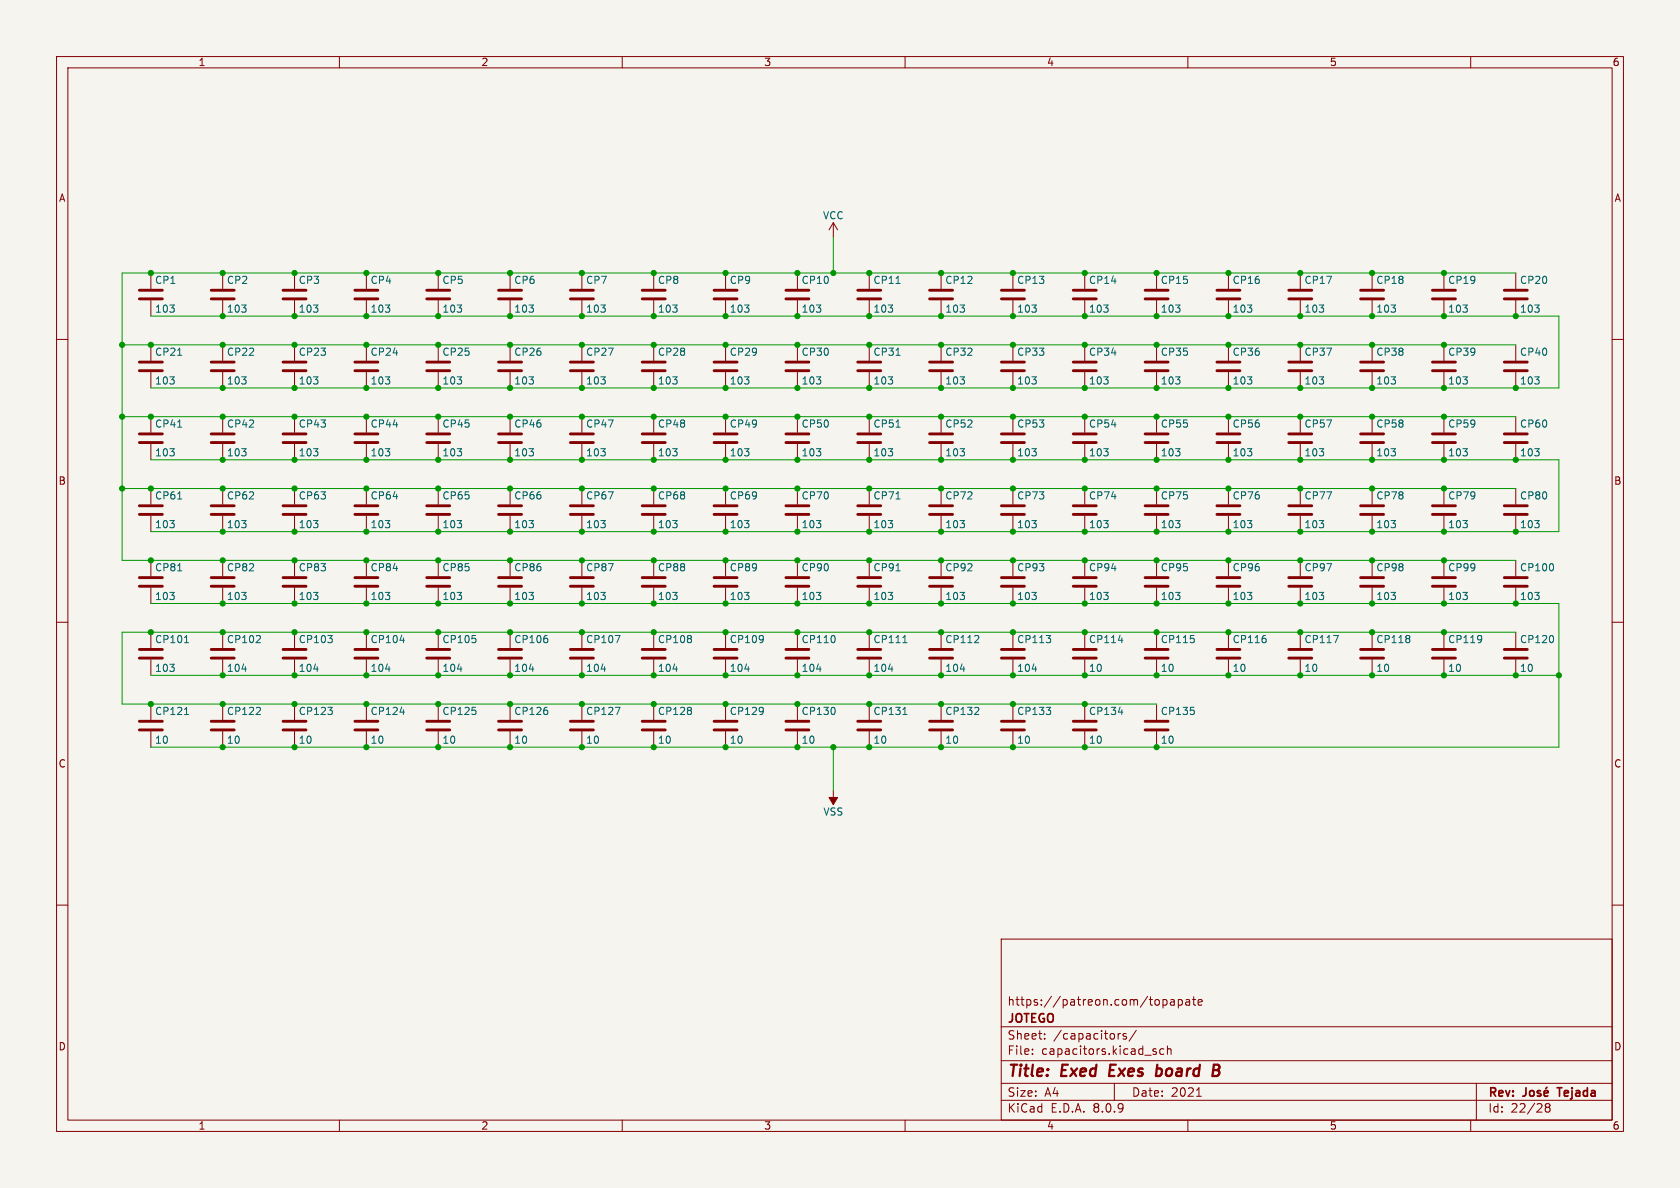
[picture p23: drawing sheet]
<svg xmlns="http://www.w3.org/2000/svg" width="297mm" height="210mm" viewBox="0 0 297 210" stroke-linecap="round" stroke-linejoin="round" font-family="sans-serif">
<defs><g id="words">
<g font-size="2.8" fill="#840000">
<text x="178" y="190.9">Title:</text>
<text x="187.7" y="190.9">Exed</text>
<text x="196.9" y="190.9">Exes</text>
<text x="206" y="190.9">board</text>
</g>
<g font-size="2.1" fill="#840000">
<text x="178" y="178">https://patreon.com/topapate</text>
<text x="178" y="184">Sheet:</text>
<text x="178" y="181.2">JOTEGO</text>
<text x="186.2" y="184">/capacitors/</text>
<text x="178" y="186.7">File:</text>
<text x="184.1" y="186.7">capacitors.kicad_sch</text>
<text x="178" y="196.9">KiCad</text>
<text x="178" y="194.1">Size:</text>
<text x="184.7" y="194.1">A4</text>
<text x="185.7" y="196.9">E.D.A.</text>
<text x="193.3" y="196.9">8.0.9</text>
<text x="200" y="194.1">Date:</text>
<text x="207" y="194.1">2021</text>
<text x="263" y="194.3">Rev:</text>
<text x="263" y="196.9">Id:</text>
<text x="267.1" y="196.9">22/28</text>
<text x="276.1" y="194.3">Tejada</text>
</g>
<g font-size="1.8" fill="#840000">
<text x="35" y="11.9">1</text>
<text x="85" y="11.9">2</text>
<text x="135" y="11.9">3</text>
<text x="185" y="11.9">4</text>
<text x="235" y="11.9">5</text>
<text x="285" y="11.9">6</text>
<text x="10.3" y="35.9">A</text>
<text x="285.3" y="35.9">A</text>
<text x="10.3" y="85.9">B</text>
<text x="285.3" y="85.9">B</text>
<text x="10.3" y="135.9">C</text>
<text x="285.3" y="135.9">C</text>
<text x="10.3" y="185.9">D</text>
<text x="285.3" y="185.9">D</text>
<text x="35" y="199.9">1</text>
<text x="85" y="199.9">2</text>
<text x="135" y="199.9">3</text>
<text x="185" y="199.9">4</text>
<text x="235" y="199.9">5</text>
<text x="285" y="199.9">6</text>
</g>
<g font-size="1.8" fill="#006464">
<text x="145.4" y="39">VCC</text>
<text x="27.3" y="50.4">CP1</text>
<text x="40" y="50.4">CP2</text>
<text x="52.7" y="50.4">CP3</text>
<text x="65.4" y="50.4">CP4</text>
<text x="78.1" y="50.4">CP5</text>
<text x="90.8" y="50.4">CP6</text>
<text x="103.5" y="50.4">CP7</text>
<text x="116.2" y="50.4">CP8</text>
<text x="128.9" y="50.4">CP9</text>
<text x="141.6" y="50.4">CP10</text>
<text x="154.3" y="50.4">CP11</text>
<text x="167" y="50.4">CP12</text>
<text x="179.7" y="50.4">CP13</text>
<text x="192.4" y="50.4">CP14</text>
<text x="205.1" y="50.4">CP15</text>
<text x="217.8" y="50.4">CP16</text>
<text x="230.5" y="50.4">CP17</text>
<text x="243.2" y="50.4">CP18</text>
<text x="255.9" y="50.4">CP19</text>
<text x="268.6" y="50.4">CP20</text>
<text x="27.3" y="55.5">103</text>
<text x="40" y="55.5">103</text>
<text x="52.7" y="55.5">103</text>
<text x="65.4" y="55.5">103</text>
<text x="78.1" y="55.5">103</text>
<text x="90.8" y="55.5">103</text>
<text x="103.5" y="55.5">103</text>
<text x="116.2" y="55.5">103</text>
<text x="128.9" y="55.5">103</text>
<text x="141.6" y="55.5">103</text>
<text x="154.3" y="55.5">103</text>
<text x="167" y="55.5">103</text>
<text x="179.7" y="55.5">103</text>
<text x="192.4" y="55.5">103</text>
<text x="205.1" y="55.5">103</text>
<text x="217.8" y="55.5">103</text>
<text x="230.5" y="55.5">103</text>
<text x="243.2" y="55.5">103</text>
<text x="255.9" y="55.5">103</text>
<text x="268.6" y="55.5">103</text>
<text x="27.3" y="63.1">CP21</text>
<text x="40" y="63.1">CP22</text>
<text x="52.7" y="63.1">CP23</text>
<text x="65.4" y="63.1">CP24</text>
<text x="78.1" y="63.1">CP25</text>
<text x="90.8" y="63.1">CP26</text>
<text x="103.5" y="63.1">CP27</text>
<text x="116.2" y="63.1">CP28</text>
<text x="128.9" y="63.1">CP29</text>
<text x="141.6" y="63.1">CP30</text>
<text x="154.3" y="63.1">CP31</text>
<text x="167" y="63.1">CP32</text>
<text x="179.7" y="63.1">CP33</text>
<text x="192.4" y="63.1">CP34</text>
<text x="205.1" y="63.1">CP35</text>
<text x="217.8" y="63.1">CP36</text>
<text x="230.5" y="63.1">CP37</text>
<text x="243.2" y="63.1">CP38</text>
<text x="255.9" y="63.1">CP39</text>
<text x="268.6" y="63.1">CP40</text>
<text x="27.3" y="68.2">103</text>
<text x="40" y="68.2">103</text>
<text x="52.7" y="68.2">103</text>
<text x="65.4" y="68.2">103</text>
<text x="78.1" y="68.2">103</text>
<text x="90.8" y="68.2">103</text>
<text x="103.5" y="68.2">103</text>
<text x="116.2" y="68.2">103</text>
<text x="128.9" y="68.2">103</text>
<text x="141.6" y="68.2">103</text>
<text x="154.3" y="68.2">103</text>
<text x="167" y="68.2">103</text>
<text x="179.7" y="68.2">103</text>
<text x="192.4" y="68.2">103</text>
<text x="205.1" y="68.2">103</text>
<text x="217.8" y="68.2">103</text>
<text x="230.5" y="68.2">103</text>
<text x="243.2" y="68.2">103</text>
<text x="255.9" y="68.2">103</text>
<text x="268.6" y="68.2">103</text>
<text x="27.3" y="75.8">CP41</text>
<text x="40" y="75.8">CP42</text>
<text x="52.7" y="75.8">CP43</text>
<text x="65.4" y="75.8">CP44</text>
<text x="78.1" y="75.8">CP45</text>
<text x="90.8" y="75.8">CP46</text>
<text x="103.5" y="75.8">CP47</text>
<text x="116.2" y="75.8">CP48</text>
<text x="128.9" y="75.8">CP49</text>
<text x="141.6" y="75.8">CP50</text>
<text x="154.3" y="75.8">CP51</text>
<text x="167" y="75.8">CP52</text>
<text x="179.7" y="75.8">CP53</text>
<text x="192.4" y="75.8">CP54</text>
<text x="205.1" y="75.8">CP55</text>
<text x="217.8" y="75.8">CP56</text>
<text x="230.5" y="75.8">CP57</text>
<text x="243.2" y="75.8">CP58</text>
<text x="255.9" y="75.8">CP59</text>
<text x="268.6" y="75.8">CP60</text>
<text x="27.3" y="80.9">103</text>
<text x="40" y="80.9">103</text>
<text x="52.7" y="80.9">103</text>
<text x="65.4" y="80.9">103</text>
<text x="78.1" y="80.9">103</text>
<text x="90.8" y="80.9">103</text>
<text x="103.5" y="80.9">103</text>
<text x="116.2" y="80.9">103</text>
<text x="128.9" y="80.9">103</text>
<text x="141.6" y="80.9">103</text>
<text x="154.3" y="80.9">103</text>
<text x="167" y="80.9">103</text>
<text x="179.7" y="80.9">103</text>
<text x="192.4" y="80.9">103</text>
<text x="205.1" y="80.9">103</text>
<text x="217.8" y="80.9">103</text>
<text x="230.5" y="80.9">103</text>
<text x="243.2" y="80.9">103</text>
<text x="255.9" y="80.9">103</text>
<text x="268.6" y="80.9">103</text>
<text x="27.3" y="88.5">CP61</text>
<text x="40" y="88.5">CP62</text>
<text x="52.7" y="88.5">CP63</text>
<text x="65.4" y="88.5">CP64</text>
<text x="78.1" y="88.5">CP65</text>
<text x="90.8" y="88.5">CP66</text>
<text x="103.5" y="88.5">CP67</text>
<text x="116.2" y="88.5">CP68</text>
<text x="128.9" y="88.5">CP69</text>
<text x="141.6" y="88.5">CP70</text>
<text x="154.3" y="88.5">CP71</text>
<text x="167" y="88.5">CP72</text>
<text x="179.7" y="88.5">CP73</text>
<text x="192.4" y="88.5">CP74</text>
<text x="205.1" y="88.5">CP75</text>
<text x="217.8" y="88.5">CP76</text>
<text x="230.5" y="88.5">CP77</text>
<text x="243.2" y="88.5">CP78</text>
<text x="255.9" y="88.5">CP79</text>
<text x="268.6" y="88.5">CP80</text>
<text x="27.3" y="93.6">103</text>
<text x="40" y="93.6">103</text>
<text x="52.7" y="93.6">103</text>
<text x="65.4" y="93.6">103</text>
<text x="78.1" y="93.6">103</text>
<text x="90.8" y="93.6">103</text>
<text x="103.5" y="93.6">103</text>
<text x="116.2" y="93.6">103</text>
<text x="128.9" y="93.6">103</text>
<text x="141.6" y="93.6">103</text>
<text x="154.3" y="93.6">103</text>
<text x="167" y="93.6">103</text>
<text x="179.7" y="93.6">103</text>
<text x="192.4" y="93.6">103</text>
<text x="205.1" y="93.6">103</text>
<text x="217.8" y="93.6">103</text>
<text x="230.5" y="93.6">103</text>
<text x="243.2" y="93.6">103</text>
<text x="255.9" y="93.6">103</text>
<text x="268.6" y="93.6">103</text>
<text x="27.3" y="101.2">CP81</text>
<text x="40" y="101.2">CP82</text>
<text x="52.7" y="101.2">CP83</text>
<text x="65.4" y="101.2">CP84</text>
<text x="78.1" y="101.2">CP85</text>
<text x="90.8" y="101.2">CP86</text>
<text x="103.5" y="101.2">CP87</text>
<text x="116.2" y="101.2">CP88</text>
<text x="128.9" y="101.2">CP89</text>
<text x="141.6" y="101.2">CP90</text>
<text x="154.3" y="101.2">CP91</text>
<text x="167" y="101.2">CP92</text>
<text x="179.7" y="101.2">CP93</text>
<text x="192.4" y="101.2">CP94</text>
<text x="205.1" y="101.2">CP95</text>
<text x="217.8" y="101.2">CP96</text>
<text x="230.5" y="101.2">CP97</text>
<text x="243.2" y="101.2">CP98</text>
<text x="255.9" y="101.2">CP99</text>
<text x="268.6" y="101.2">CP100</text>
<text x="27.3" y="106.3">103</text>
<text x="40" y="106.3">103</text>
<text x="52.7" y="106.3">103</text>
<text x="65.4" y="106.3">103</text>
<text x="78.1" y="106.3">103</text>
<text x="90.8" y="106.3">103</text>
<text x="103.5" y="106.3">103</text>
<text x="116.2" y="106.3">103</text>
<text x="128.9" y="106.3">103</text>
<text x="141.6" y="106.3">103</text>
<text x="154.3" y="106.3">103</text>
<text x="167" y="106.3">103</text>
<text x="179.7" y="106.3">103</text>
<text x="192.4" y="106.3">103</text>
<text x="205.1" y="106.3">103</text>
<text x="217.8" y="106.3">103</text>
<text x="230.5" y="106.3">103</text>
<text x="243.2" y="106.3">103</text>
<text x="255.9" y="106.3">103</text>
<text x="268.6" y="106.3">103</text>
<text x="27.3" y="113.9">CP101</text>
<text x="40" y="113.9">CP102</text>
<text x="52.7" y="113.9">CP103</text>
<text x="65.4" y="113.9">CP104</text>
<text x="78.1" y="113.9">CP105</text>
<text x="90.8" y="113.9">CP106</text>
<text x="103.5" y="113.9">CP107</text>
<text x="116.2" y="113.9">CP108</text>
<text x="128.9" y="113.9">CP109</text>
<text x="141.6" y="113.9">CP110</text>
<text x="154.3" y="113.9">CP111</text>
<text x="167" y="113.9">CP112</text>
<text x="179.7" y="113.9">CP113</text>
<text x="192.4" y="113.9">CP114</text>
<text x="205.1" y="113.9">CP115</text>
<text x="217.8" y="113.9">CP116</text>
<text x="230.5" y="113.9">CP117</text>
<text x="243.2" y="113.9">CP118</text>
<text x="255.9" y="113.9">CP119</text>
<text x="268.6" y="113.9">CP120</text>
<text x="27.3" y="119">103</text>
<text x="40" y="119">104</text>
<text x="52.7" y="119">104</text>
<text x="65.4" y="119">104</text>
<text x="78.1" y="119">104</text>
<text x="90.8" y="119">104</text>
<text x="103.5" y="119">104</text>
<text x="116.2" y="119">104</text>
<text x="128.9" y="119">104</text>
<text x="141.6" y="119">104</text>
<text x="154.3" y="119">104</text>
<text x="167" y="119">104</text>
<text x="179.7" y="119">104</text>
<text x="192.4" y="119">10</text>
<text x="205.1" y="119">10</text>
<text x="217.8" y="119">10</text>
<text x="230.5" y="119">10</text>
<text x="243.2" y="119">10</text>
<text x="255.9" y="119">10</text>
<text x="268.6" y="119">10</text>
<text x="27.3" y="126.6">CP121</text>
<text x="27.3" y="131.7">10</text>
<text x="40" y="126.6">CP122</text>
<text x="40" y="131.7">10</text>
<text x="52.7" y="126.6">CP123</text>
<text x="52.7" y="131.7">10</text>
<text x="65.4" y="126.6">CP124</text>
<text x="65.4" y="131.7">10</text>
<text x="78.1" y="126.6">CP125</text>
<text x="78.1" y="131.7">10</text>
<text x="90.8" y="126.6">CP126</text>
<text x="90.8" y="131.7">10</text>
<text x="103.5" y="126.6">CP127</text>
<text x="103.5" y="131.7">10</text>
<text x="116.2" y="126.6">CP128</text>
<text x="116.2" y="131.7">10</text>
<text x="128.9" y="126.6">CP129</text>
<text x="128.9" y="131.7">10</text>
<text x="141.6" y="126.6">CP130</text>
<text x="141.6" y="131.7">10</text>
<text x="154.3" y="126.6">CP131</text>
<text x="154.3" y="131.7">10</text>
<text x="167" y="126.6">CP132</text>
<text x="167" y="131.7">10</text>
<text x="179.7" y="126.6">CP133</text>
<text x="179.7" y="131.7">10</text>
<text x="192.4" y="126.6">CP134</text>
<text x="192.4" y="131.7">10</text>
<text x="205.1" y="126.6">CP135</text>
<text x="205.1" y="131.7">10</text>
<text x="145.5" y="144.4">VSS</text>
</g>
</g></defs>
<path d="M0 0h297v210h-297z" fill="#f5f4ef" stroke="#f5f4ef" stroke-width=".18"/>
<g fill="none" stroke="#840000" stroke-width=".18">
<path d="M10 10h277v190h-277zM12 12h273v186h-273zM60 10v2M110 10v2M160 10v2M210 10v2M260 10v2M147.3 39.4l-.7 1.2M147.3 39.4v2.5M147.3 39.4l.8 1.2M26.7 48.3v2.8M26.7 53.1v2.8"/>
<path d="M39.4 48.3v2.8M39.4 53.1v2.8M52.1 48.3v2.8M52.1 53.1v2.8M64.8 48.3v2.8M64.8 53.1v2.8M77.5 48.3v2.8M77.5 53.1v2.8M90.2 48.3v2.8M90.2 53.1v2.8M102.9 48.3v2.8M102.9 53.1v2.8"/>
<path d="M115.6 48.3v2.8M115.6 53.1v2.8M128.3 48.3v2.8M128.3 53.1v2.8M141 48.3v2.8M141 53.1v2.8M153.7 48.3v2.8M153.7 53.1v2.8M166.4 48.3v2.8M166.4 53.1v2.8M179.1 48.3v2.8M179.1 53.1v2.8"/>
<path d="M191.8 48.3v2.8M191.8 53.1v2.8M204.5 48.3v2.8M204.5 53.1v2.8M217.2 48.3v2.8M217.2 53.1v2.8M229.9 48.3v2.8M229.9 53.1v2.8M242.6 48.3v2.8M242.6 53.1v2.8M255.3 48.3v2.8M255.3 53.1v2.8"/>
<path d="M268 48.3v2.8M268 53.1v2.8M10 60h2M26.7 61v2.8M26.7 65.8v2.8M26.7 73.7v2.8M26.7 78.5v2.8M39.4 61v2.8M39.4 65.8v2.8M39.4 73.7v2.8M39.4 78.5v2.8M52.1 61v2.8"/>
<path d="M52.1 65.8v2.8M52.1 73.7v2.8M52.1 78.5v2.8M64.8 61v2.8M64.8 65.8v2.8M64.8 73.7v2.8M64.8 78.5v2.8M77.5 61v2.8M77.5 65.8v2.8M77.5 73.7v2.8M77.5 78.5v2.8M90.2 61v2.8"/>
<path d="M90.2 65.8v2.8M90.2 73.7v2.8M90.2 78.5v2.8M102.9 61v2.8M102.9 65.8v2.8M102.9 73.7v2.8M102.9 78.5v2.8M115.6 61v2.8M115.6 65.8v2.8M115.6 73.7v2.8M115.6 78.5v2.8M128.3 61v2.8"/>
<path d="M128.3 65.8v2.8M128.3 73.7v2.8M128.3 78.5v2.8M141 61v2.8M141 65.8v2.8M141 73.7v2.8M141 78.5v2.8M153.7 61v2.8M153.7 65.8v2.8M153.7 73.7v2.8M153.7 78.5v2.8M166.4 61v2.8"/>
<path d="M166.4 65.8v2.8M166.4 73.7v2.8M166.4 78.5v2.8M179.1 61v2.8M179.1 65.8v2.8M179.1 73.7v2.8M179.1 78.5v2.8M191.8 61v2.8M191.8 65.8v2.8M191.8 73.7v2.8M191.8 78.5v2.8M204.5 61v2.8"/>
<path d="M204.5 65.8v2.8M204.5 73.7v2.8M204.5 78.5v2.8M217.2 61v2.8M217.2 65.8v2.8M217.2 73.7v2.8M217.2 78.5v2.8M229.9 61v2.8M229.9 65.8v2.8M229.9 73.7v2.8M229.9 78.5v2.8M242.6 61v2.8"/>
<path d="M242.6 65.8v2.8M242.6 73.7v2.8M242.6 78.5v2.8M255.3 61v2.8M255.3 65.8v2.8M255.3 73.7v2.8M255.3 78.5v2.8M268 61v2.8M268 65.8v2.8M268 73.7v2.8M268 78.5v2.8M285 60h2"/>
<path d="M26.7 86.4v2.8M26.7 91.2v2.8M26.7 99.1v2.8M39.4 86.4v2.8M39.4 91.2v2.8M39.4 99.1v2.8M52.1 86.4v2.8M52.1 91.2v2.8M52.1 99.1v2.8M64.8 86.4v2.8M64.8 91.2v2.8M64.8 99.1v2.8"/>
<path d="M77.5 86.4v2.8M77.5 91.2v2.8M77.5 99.1v2.8M90.2 86.4v2.8M90.2 91.2v2.8M90.2 99.1v2.8M102.9 86.4v2.8M102.9 91.2v2.8M102.9 99.1v2.8M115.6 86.4v2.8M115.6 91.2v2.8M115.6 99.1v2.8"/>
<path d="M128.3 86.4v2.8M128.3 91.2v2.8M128.3 99.1v2.8M141 86.4v2.8M141 91.2v2.8M141 99.1v2.8M153.7 86.4v2.8M153.7 91.2v2.8M153.7 99.1v2.8M166.4 86.4v2.8M166.4 91.2v2.8M166.4 99.1v2.8"/>
<path d="M179.1 86.4v2.8M179.1 91.2v2.8M179.1 99.1v2.8M191.8 86.4v2.8M191.8 91.2v2.8M191.8 99.1v2.8M204.5 86.4v2.8M204.5 91.2v2.8M204.5 99.1v2.8M217.2 86.4v2.8M217.2 91.2v2.8M217.2 99.1v2.8"/>
<path d="M229.9 86.4v2.8M229.9 91.2v2.8M229.9 99.1v2.8M242.6 86.4v2.8M242.6 91.2v2.8M242.6 99.1v2.8M255.3 86.4v2.8M255.3 91.2v2.8M255.3 99.1v2.8M268 86.4v2.8M268 91.2v2.8M268 99.1v2.8"/>
<path d="M10 110h2M26.7 103.9v2.8M26.7 111.8v2.8M26.7 116.6v2.8M39.4 103.9v2.8M39.4 111.8v2.8M39.4 116.6v2.8M52.1 103.9v2.8M52.1 111.8v2.8M52.1 116.6v2.8M64.8 103.9v2.8M64.8 111.8v2.8"/>
<path d="M64.8 116.6v2.8M77.5 103.9v2.8M77.5 111.8v2.8M77.5 116.6v2.8M90.2 103.9v2.8M90.2 111.8v2.8M90.2 116.6v2.8M102.9 103.9v2.8M102.9 111.8v2.8M102.9 116.6v2.8M115.6 103.9v2.8M115.6 111.8v2.8"/>
<path d="M115.6 116.6v2.8M128.3 103.9v2.8M128.3 111.8v2.8M128.3 116.6v2.8M141 103.9v2.8M141 111.8v2.8M141 116.6v2.8M153.7 103.9v2.8M153.7 111.8v2.8M153.7 116.6v2.8M166.4 103.9v2.8M166.4 111.8v2.8"/>
<path d="M166.4 116.6v2.8M179.1 103.9v2.8M179.1 111.8v2.8M179.1 116.6v2.8M191.8 103.9v2.8M191.8 111.8v2.8M191.8 116.6v2.8M204.5 103.9v2.8M204.5 111.8v2.8M204.5 116.6v2.8M217.2 103.9v2.8M217.2 111.8v2.8"/>
<path d="M217.2 116.6v2.8M229.9 103.9v2.8M229.9 111.8v2.8M229.9 116.6v2.8M242.6 103.9v2.8M242.6 111.8v2.8M242.6 116.6v2.8M255.3 103.9v2.8M255.3 111.8v2.8M255.3 116.6v2.8M268 103.9v2.8M268 111.8v2.8"/>
<path d="M268 116.6v2.8M285 110h2M26.7 124.5v2.8M26.7 129.3v2.8M39.4 124.5v2.8M39.4 129.3v2.8M52.1 124.5v2.8M52.1 129.3v2.8M64.8 124.5v2.8M64.8 129.3v2.8M77.5 124.5v2.8M77.5 129.3v2.8"/>
<path d="M90.2 124.5v2.8M90.2 129.3v2.8M102.9 124.5v2.8M102.9 129.3v2.8M115.6 124.5v2.8M115.6 129.3v2.8M128.3 124.5v2.8M128.3 129.3v2.8M141 124.5v2.8M141 129.3v2.8M147.3 139.7v2.5M153.7 124.5v2.8"/>
<path d="M153.7 129.3v2.8M166.4 124.5v2.8M166.4 129.3v2.8M179.1 124.5v2.8M179.1 129.3v2.8M191.8 124.5v2.8M191.8 129.3v2.8M204.5 124.5v2.8M204.5 129.3v2.8M10 160h2M177 166h108v32h-108zM205.6 176.7v1.5"/>
<path d="M205.6 176.8l.4-.1 .3 .3v.4l-.1 .2h-.6M207 176.8h.5l.1 .9M207.6 177.1h-.5a.29 .29 0 0 0-.2 .3 .29 .29 0 0 0 .2 .3l.5-.1M208.3 176.8l.4-.1 .3 .3v.4l-.1 .2h-.6M208.3 176.7v1.5M209.7 176.8h.5l.1 .9M210.3 177.1h-.5a.29 .29 0 0 0-.2 .3 .29 .29 0 0 0 .2 .3l.5-.1M210.8 176.7h.6M211 176.2v1.3l.4 .2M211.8 177.2l.7-.1v-.3l-.5-.1-.2 .2 .1 .7h.6M285 160h2M60 198v2"/>
<path d="M110 198v2M160 198v2M177 194.5h108M177 191.5h108M177 187.5h108M177 181.5h108M182.5 186.3v.1M182.5 185.5v.1M184.7 183.6v.1M184.7 182.8v.1M197 191.5v3M198.1 182.7l-.3 .1-.1 .2"/>
<path d="M199.1 182.8l-.4-.1-.2 .2 .1 .2 .5 .2v.3h-.6M200.9 182.1l-1.3 2M204 185.9l.4 .1 .1 .2-.3 .2h-.2M204 185.4l.4 .1M205.7 185.5l-.4-.1-.3 .3v.4l.2 .2h.5M206.4 185.5l.2-.1 .4 .1v.9M206.4 184.9v1.5M210 198v2M211.5 193.8h.9M260 198v2M261 191.5v6.5M273.5 195.7l-.3-.2 .3-.4 .4 .1 .1 .2-.3 .3"/>
<path d="M273.5 195.7l-.3 .3v.5l.3 .1 .4-.1 .1-.2v-.4l-.3-.2M273.5 195.7h.2"/>
</g>
<path d="M269.8 192.3v1.1a.48 .48 0 0 1-.6 .4M270.6 192.9l.3-.1 .3 .3v.4l-.3 .3-.3-.1-.2-.2v-.4zM272.3 192.9l-.3-.1-.2 .2v.2l.5 .2v.3h-.5M273 193.3l.7-.2-.1-.2-.4-.1-.2 .2 .1 .7h.5M273.5 192.2l-.2 .2M275.3 192.3h.8" fill="none" stroke="#840000" stroke-width=".3"/>
<path d="M196.3 188.2l-.2 2h.9M204.5 189l.2-.1 .6 .1M204.6 188.2l-.3 2M205.2 190a.66 .66 0 0 1-.8 .1M214.5 189.2h.6M214.6 188.2h.7a.49 .49 0 0 1 .3 .5 .49 .49 0 0 1-.5 .5M215.1 189.2l.3 .1a.58 .58 0 0 1-.3 .9h-.8" fill="none" stroke="#840000" stroke-width=".4"/>
<g fill="none" stroke="#840000" stroke-width=".51">
<path d="M24.6 52.8h4.1M24.6 51.3h4.1M37.3 52.8h4.1M37.3 51.3h4.1M50 52.8h4.1M50 51.3h4.1M62.7 52.8h4.1M62.7 51.3h4.1M75.4 52.8h4.1M75.4 51.3h4.1M88.1 52.8h4.1M88.1 51.3h4.1"/>
<path d="M100.8 52.8h4.1M100.8 51.3h4.1M113.5 52.8h4.1M113.5 51.3h4.1M126.2 52.8h4.1M126.2 51.3h4.1M138.9 52.8h4.1M138.9 51.3h4.1M151.6 52.8h4.1M151.6 51.3h4.1M164.3 52.8h4.1M164.3 51.3h4.1"/>
<path d="M177 52.8h4.1M177 51.3h4.1M189.7 52.8h4.1M189.7 51.3h4.1M202.4 52.8h4.1M202.4 51.3h4.1M215.1 52.8h4.1M215.1 51.3h4.1M227.8 52.8h4.1M227.8 51.3h4.1M240.5 52.8h4.1M240.5 51.3h4.1"/>
<path d="M253.2 52.8h4.1M253.2 51.3h4.1M265.9 52.8h4.1M265.9 51.3h4.1M24.6 65.5h4.1M24.6 64h4.1M24.6 78.2h4.1M24.6 76.7h4.1M37.3 65.5h4.1M37.3 64h4.1M37.3 78.2h4.1M37.3 76.7h4.1"/>
<path d="M50 65.5h4.1M50 64h4.1M50 78.2h4.1M50 76.7h4.1M62.7 65.5h4.1M62.7 64h4.1M62.7 78.2h4.1M62.7 76.7h4.1M75.4 65.5h4.1M75.4 64h4.1M75.4 78.2h4.1M75.4 76.7h4.1"/>
<path d="M88.1 65.5h4.1M88.1 64h4.1M88.1 78.2h4.1M88.1 76.7h4.1M100.8 65.5h4.1M100.8 64h4.1M100.8 78.2h4.1M100.8 76.7h4.1M113.5 65.5h4.1M113.5 64h4.1M113.5 78.2h4.1M113.5 76.7h4.1"/>
<path d="M126.2 65.5h4.1M126.2 64h4.1M126.2 78.2h4.1M126.2 76.7h4.1M138.9 65.5h4.1M138.9 64h4.1M138.9 78.2h4.1M138.9 76.7h4.1M151.6 65.5h4.1M151.6 64h4.1M151.6 78.2h4.1M151.6 76.7h4.1"/>
<path d="M164.3 65.5h4.1M164.3 64h4.1M164.3 78.2h4.1M164.3 76.7h4.1M177 65.5h4.1M177 64h4.1M177 78.2h4.1M177 76.7h4.1M189.7 65.5h4.1M189.7 64h4.1M189.7 78.2h4.1M189.7 76.7h4.1"/>
<path d="M202.4 65.5h4.1M202.4 64h4.1M202.4 78.2h4.1M202.4 76.7h4.1M215.1 65.5h4.1M215.1 64h4.1M215.1 78.2h4.1M215.1 76.7h4.1M227.8 65.5h4.1M227.8 64h4.1M227.8 78.2h4.1M227.8 76.7h4.1"/>
<path d="M240.5 65.5h4.1M240.5 64h4.1M240.5 78.2h4.1M240.5 76.7h4.1M253.2 65.5h4.1M253.2 64h4.1M253.2 78.2h4.1M253.2 76.7h4.1M265.9 65.5h4.1M265.9 64h4.1M265.9 78.2h4.1M265.9 76.7h4.1"/>
<path d="M24.6 90.9h4.1M24.6 89.4h4.1M37.3 90.9h4.1M37.3 89.4h4.1M50 90.9h4.1M50 89.4h4.1M62.7 90.9h4.1M62.7 89.4h4.1M75.4 90.9h4.1M75.4 89.4h4.1M88.1 90.9h4.1M88.1 89.4h4.1"/>
<path d="M100.8 90.9h4.1M100.8 89.4h4.1M113.5 90.9h4.1M113.5 89.4h4.1M126.2 90.9h4.1M126.2 89.4h4.1M138.9 90.9h4.1M138.9 89.4h4.1M151.6 90.9h4.1M151.6 89.4h4.1M164.3 90.9h4.1M164.3 89.4h4.1"/>
<path d="M177 90.9h4.1M177 89.4h4.1M189.7 90.9h4.1M189.7 89.4h4.1M202.4 90.9h4.1M202.4 89.4h4.1M215.1 90.9h4.1M215.1 89.4h4.1M227.8 90.9h4.1M227.8 89.4h4.1M240.5 90.9h4.1M240.5 89.4h4.1"/>
<path d="M253.2 90.9h4.1M253.2 89.4h4.1M265.9 90.9h4.1M265.9 89.4h4.1M24.6 103.6h4.1M24.6 102.1h4.1M24.6 116.3h4.1M24.6 114.8h4.1M37.3 103.6h4.1M37.3 102.1h4.1M37.3 116.3h4.1M37.3 114.8h4.1"/>
<path d="M50 103.6h4.1M50 102.1h4.1M50 116.3h4.1M50 114.8h4.1M62.7 103.6h4.1M62.7 102.1h4.1M62.7 116.3h4.1M62.7 114.8h4.1M75.4 103.6h4.1M75.4 102.1h4.1M75.4 116.3h4.1M75.4 114.8h4.1"/>
<path d="M88.1 103.6h4.1M88.1 102.1h4.1M88.1 116.3h4.1M88.1 114.8h4.1M100.8 103.6h4.1M100.8 102.1h4.1M100.8 116.3h4.1M100.8 114.8h4.1M113.5 103.6h4.1M113.5 102.1h4.1M113.5 116.3h4.1M113.5 114.8h4.1"/>
<path d="M126.2 103.6h4.1M126.2 102.1h4.1M126.2 116.3h4.1M126.2 114.8h4.1M138.9 103.6h4.1M138.9 102.1h4.1M138.9 116.3h4.1M138.9 114.8h4.1M151.6 103.6h4.1M151.6 102.1h4.1M151.6 116.3h4.1M151.6 114.8h4.1"/>
<path d="M164.3 103.6h4.1M164.3 102.1h4.1M164.3 116.3h4.1M164.3 114.8h4.1M177 103.6h4.1M177 102.1h4.1M177 116.3h4.1M177 114.8h4.1M189.7 103.6h4.1M189.7 102.1h4.1M189.7 116.3h4.1M189.7 114.8h4.1"/>
<path d="M202.4 103.6h4.1M202.4 102.1h4.1M202.4 116.3h4.1M202.4 114.8h4.1M215.1 103.6h4.1M215.1 102.1h4.1M215.1 116.3h4.1M215.1 114.8h4.1M227.8 103.6h4.1M227.8 102.1h4.1M227.8 116.3h4.1M227.8 114.8h4.1"/>
<path d="M240.5 103.6h4.1M240.5 102.1h4.1M240.5 116.3h4.1M240.5 114.8h4.1M253.2 103.6h4.1M253.2 102.1h4.1M253.2 116.3h4.1M253.2 114.8h4.1M265.9 103.6h4.1M265.9 102.1h4.1M265.9 116.3h4.1M265.9 114.8h4.1"/>
<path d="M24.6 129h4.1M24.6 127.5h4.1M37.3 129h4.1M37.3 127.5h4.1M50 129h4.1M50 127.5h4.1M62.7 129h4.1M62.7 127.5h4.1M75.4 129h4.1M75.4 127.5h4.1M88.1 129h4.1M88.1 127.5h4.1"/>
<path d="M100.8 129h4.1M100.8 127.5h4.1M113.5 129h4.1M113.5 127.5h4.1M126.2 129h4.1M126.2 127.5h4.1M138.9 129h4.1M138.9 127.5h4.1M151.6 129h4.1M151.6 127.5h4.1M164.3 129h4.1M164.3 127.5h4.1"/>
<path d="M177 129h4.1M177 127.5h4.1M189.7 129h4.1M189.7 127.5h4.1M202.4 129h4.1M202.4 127.5h4.1"/>
</g>
<g fill="none" stroke="#006464" stroke-width=".18">
<path d="M158.4 50.1h.7M31.4 62.8h.7M31.4 75.5h.7M158.4 62.8h.7M158.4 75.5h.7M31.4 88.2h.7M158.4 88.2h.7M274.5 99.8l.1 .3-.1 .7M31.4 100.9h.7M32.6 113.6h.7M42.8 118.3h.8M45.9 112.4l.1 .2v.3l-.7 .7h.7"/>
<path d="M55.5 118.3h.8M58 112.3h.7l-.4 .5M58.6 112.9l.1 .2-.1 .4M68.2 118.3h.8M70.7 113.2h.8M80.9 118.3h.8M83.5 112.3h.6M84 112.9l.1 .2-.1 .4M93.6 118.3h.8M96.7 112.9l.1 .2-.1 .4M106.3 118.3h.8M108.8 112.3h.8l-.5 1.3"/>
<path d="M119 118.3h.8M122.1 112.4l.1 .2-.1 .2M122.1 112.9l.1 .2-.1 .4M131.7 118.3h.8M134.8 112.4l.1 .1a1.07 1.07 0 0 1-.1 1M134.9 112.9l-.1 .2M144.4 118.3h.8M147.5 112.5l.1 .3-.1 .7M157.1 118.3h.8M158.4 100.9h.7M159.6 113.6h.7M169.8 118.3h.8"/>
<path d="M172.9 112.4l.1 .2v.3l-.7 .7h.7M182.5 118.3h.8M185 112.3h.7l-.4 .5M185.6 112.9l.1 .2-.1 .4M197.7 113.2h.8M210.5 112.3h.6M211 112.9l.1 .2-.1 .4M223.7 112.9l.1 .2-.1 .4M235.8 112.3h.8l-.5 1.3M249.1 112.4l.1 .2-.1 .2M249.1 112.9l.1 .2-.1 .4M261.8 112.4l.1 .1a1.07 1.07 0 0 1-.1 1"/>
<path d="M261.9 112.9l-.1 .2M274.5 112.5l.1 .3-.1 .7M32.6 126.3h.7M45.9 125.1l.1 .2v.3l-.7 .7h.7M58 125h.7l-.4 .5M58.6 125.6l.1 .2-.1 .4M70.7 125.9h.8M83.5 125h.6M84 125.6l.1 .2-.1 .4M96.7 125.6l.1 .2-.1 .4M108.8 125h.8l-.5 1.3M122.1 125.1l.1 .2-.1 .2"/>
<path d="M122.1 125.6l.1 .2-.1 .4M134.8 125.1l.1 .1a1.07 1.07 0 0 1-.1 1M134.9 125.6l-.1 .2M147.5 125.2l.1 .3-.1 .7M159.6 126.3h.7M172.9 125.1l.1 .2v.3l-.7 .7h.7M185 125h.7l-.4 .5M185.6 125.6l.1 .2-.1 .4M197.7 125.9h.8M210.5 125h.6M211 125.6l.1 .2-.1 .4"/>
</g>
<path d="M146.6 141h1.5l-.8 1.2z" fill="#840000" stroke="#840000" stroke-width=".18"/>
<path d="M26.7 55.9h248.9v12.7h-248.9M147.3 41.9v6.4M268 48.3h-246.4v50.8h246.4M21.6 61h246.4M21.6 73.7h246.4M21.6 86.4h246.4M26.7 81.3h248.9v12.7h-248.9M26.7 106.7h248.9v25.4h-248.9M26.7 119.4h248.9M268 111.8h-246.4v12.7h182.9M147.3 132.1v7.6" fill="none" stroke="#009600" stroke-width=".18"/>
<g fill="#009600" stroke="#009600" stroke-width=".18">
<circle cx="229.9" cy="73.7" r=".46"/>
<circle cx="242.6" cy="73.7" r=".46"/>
<circle cx="242.6" cy="68.6" r=".46"/>
<circle cx="229.9" cy="68.6" r=".46"/>
<circle cx="217.2" cy="48.3" r=".46"/>
<circle cx="217.2" cy="55.9" r=".46"/>
<circle cx="242.6" cy="55.9" r=".46"/>
<circle cx="242.6" cy="61" r=".46"/>
<circle cx="242.6" cy="48.3" r=".46"/>
<circle cx="217.2" cy="81.3" r=".46"/>
<circle cx="229.9" cy="55.9" r=".46"/>
<circle cx="229.9" cy="48.3" r=".46"/>
<circle cx="229.9" cy="61" r=".46"/>
<circle cx="204.5" cy="61" r=".46"/>
<circle cx="217.2" cy="61" r=".46"/>
<circle cx="204.5" cy="55.9" r=".46"/>
<circle cx="204.5" cy="68.6" r=".46"/>
<circle cx="191.8" cy="61" r=".46"/>
<circle cx="191.8" cy="55.9" r=".46"/>
<circle cx="179.1" cy="55.9" r=".46"/>
<circle cx="179.1" cy="61" r=".46"/>
<circle cx="217.2" cy="73.7" r=".46"/>
<circle cx="217.2" cy="68.6" r=".46"/>
<circle cx="204.5" cy="73.7" r=".46"/>
<circle cx="204.5" cy="81.3" r=".46"/>
<circle cx="204.5" cy="48.3" r=".46"/>
<circle cx="191.8" cy="48.3" r=".46"/>
<circle cx="191.8" cy="73.7" r=".46"/>
<circle cx="217.2" cy="94" r=".46"/>
<circle cx="217.2" cy="86.4" r=".46"/>
<circle cx="204.5" cy="94" r=".46"/>
<circle cx="204.5" cy="86.4" r=".46"/>
<circle cx="179.1" cy="73.7" r=".46"/>
<circle cx="179.1" cy="81.3" r=".46"/>
<circle cx="191.8" cy="81.3" r=".46"/>
<circle cx="179.1" cy="132.1" r=".46"/>
<circle cx="179.1" cy="106.7" r=".46"/>
<circle cx="191.8" cy="106.7" r=".46"/>
<circle cx="191.8" cy="132.1" r=".46"/>
<circle cx="191.8" cy="124.5" r=".46"/>
<circle cx="204.5" cy="132.1" r=".46"/>
<circle cx="191.8" cy="94" r=".46"/>
<circle cx="191.8" cy="86.4" r=".46"/>
<circle cx="179.1" cy="119.4" r=".46"/>
<circle cx="191.8" cy="111.8" r=".46"/>
<circle cx="179.1" cy="111.8" r=".46"/>
<circle cx="191.8" cy="119.4" r=".46"/>
<circle cx="191.8" cy="99.1" r=".46"/>
<circle cx="166.4" cy="48.3" r=".46"/>
<circle cx="179.1" cy="48.3" r=".46"/>
<circle cx="179.1" cy="68.6" r=".46"/>
<circle cx="191.8" cy="68.6" r=".46"/>
<circle cx="166.4" cy="68.6" r=".46"/>
<circle cx="166.4" cy="73.7" r=".46"/>
<circle cx="166.4" cy="61" r=".46"/>
<circle cx="166.4" cy="55.9" r=".46"/>
<circle cx="166.4" cy="81.3" r=".46"/>
<circle cx="166.4" cy="132.1" r=".46"/>
<circle cx="179.1" cy="124.5" r=".46"/>
<circle cx="166.4" cy="124.5" r=".46"/>
<circle cx="166.4" cy="94" r=".46"/>
<circle cx="179.1" cy="86.4" r=".46"/>
<circle cx="166.4" cy="86.4" r=".46"/>
<circle cx="179.1" cy="94" r=".46"/>
<circle cx="166.4" cy="99.1" r=".46"/>
<circle cx="166.4" cy="119.4" r=".46"/>
<circle cx="166.4" cy="111.8" r=".46"/>
<circle cx="166.4" cy="106.7" r=".46"/>
<circle cx="179.1" cy="99.1" r=".46"/>
<circle cx="255.3" cy="81.3" r=".46"/>
<circle cx="255.3" cy="99.1" r=".46"/>
<circle cx="268" cy="81.3" r=".46"/>
<circle cx="255.3" cy="86.4" r=".46"/>
<circle cx="268" cy="94" r=".46"/>
<circle cx="255.3" cy="106.7" r=".46"/>
<circle cx="255.3" cy="111.8" r=".46"/>
<circle cx="255.3" cy="119.4" r=".46"/>
<circle cx="242.6" cy="111.8" r=".46"/>
<circle cx="242.6" cy="119.4" r=".46"/>
<circle cx="242.6" cy="106.7" r=".46"/>
<circle cx="268" cy="106.7" r=".46"/>
<circle cx="268" cy="119.4" r=".46"/>
<circle cx="275.6" cy="119.4" r=".46"/>
<circle cx="229.9" cy="81.3" r=".46"/>
<circle cx="242.6" cy="86.4" r=".46"/>
<circle cx="229.9" cy="94" r=".46"/>
<circle cx="229.9" cy="86.4" r=".46"/>
<circle cx="255.3" cy="94" r=".46"/>
<circle cx="242.6" cy="94" r=".46"/>
<circle cx="255.3" cy="55.9" r=".46"/>
<circle cx="255.3" cy="48.3" r=".46"/>
<circle cx="255.3" cy="61" r=".46"/>
<circle cx="255.3" cy="68.6" r=".46"/>
<circle cx="255.3" cy="73.7" r=".46"/>
<circle cx="268" cy="68.6" r=".46"/>
<circle cx="242.6" cy="81.3" r=".46"/>
<circle cx="268" cy="55.9" r=".46"/>
<circle cx="217.2" cy="111.8" r=".46"/>
<circle cx="217.2" cy="106.7" r=".46"/>
<circle cx="217.2" cy="119.4" r=".46"/>
<circle cx="204.5" cy="119.4" r=".46"/>
<circle cx="204.5" cy="111.8" r=".46"/>
<circle cx="204.5" cy="106.7" r=".46"/>
<circle cx="217.2" cy="99.1" r=".46"/>
<circle cx="204.5" cy="99.1" r=".46"/>
<circle cx="229.9" cy="111.8" r=".46"/>
<circle cx="229.9" cy="106.7" r=".46"/>
<circle cx="229.9" cy="99.1" r=".46"/>
<circle cx="242.6" cy="99.1" r=".46"/>
<circle cx="229.9" cy="119.4" r=".46"/>
<circle cx="77.5" cy="106.7" r=".46"/>
<circle cx="64.8" cy="111.8" r=".46"/>
<circle cx="77.5" cy="124.5" r=".46"/>
<circle cx="64.8" cy="124.5" r=".46"/>
<circle cx="90.2" cy="124.5" r=".46"/>
<circle cx="77.5" cy="132.1" r=".46"/>
<circle cx="90.2" cy="119.4" r=".46"/>
<circle cx="77.5" cy="119.4" r=".46"/>
<circle cx="90.2" cy="111.8" r=".46"/>
<circle cx="90.2" cy="106.7" r=".46"/>
<circle cx="77.5" cy="111.8" r=".46"/>
<circle cx="52.1" cy="94" r=".46"/>
<circle cx="52.1" cy="99.1" r=".46"/>
<circle cx="39.4" cy="99.1" r=".46"/>
<circle cx="21.6" cy="73.7" r=".46"/>
<circle cx="21.6" cy="61" r=".46"/>
<circle cx="39.4" cy="81.3" r=".46"/>
<circle cx="39.4" cy="86.4" r=".46"/>
<circle cx="39.4" cy="94" r=".46"/>
<circle cx="26.7" cy="73.7" r=".46"/>
<circle cx="21.6" cy="86.4" r=".46"/>
<circle cx="26.7" cy="86.4" r=".46"/>
<circle cx="52.1" cy="132.1" r=".46"/>
<circle cx="39.4" cy="124.5" r=".46"/>
<circle cx="39.4" cy="132.1" r=".46"/>
<circle cx="52.1" cy="124.5" r=".46"/>
<circle cx="39.4" cy="119.4" r=".46"/>
<circle cx="52.1" cy="111.8" r=".46"/>
<circle cx="39.4" cy="111.8" r=".46"/>
<circle cx="52.1" cy="119.4" r=".46"/>
<circle cx="39.4" cy="106.7" r=".46"/>
<circle cx="26.7" cy="99.1" r=".46"/>
<circle cx="26.7" cy="124.5" r=".46"/>
<circle cx="26.7" cy="111.8" r=".46"/>
<circle cx="52.1" cy="106.7" r=".46"/>
<circle cx="52.1" cy="73.7" r=".46"/>
<circle cx="52.1" cy="68.6" r=".46"/>
<circle cx="64.8" cy="68.6" r=".46"/>
<circle cx="64.8" cy="55.9" r=".46"/>
<circle cx="64.8" cy="48.3" r=".46"/>
<circle cx="64.8" cy="61" r=".46"/>
<circle cx="52.1" cy="48.3" r=".46"/>
<circle cx="64.8" cy="86.4" r=".46"/>
<circle cx="64.8" cy="81.3" r=".46"/>
<circle cx="64.8" cy="73.7" r=".46"/>
<circle cx="77.5" cy="55.9" r=".46"/>
<circle cx="77.5" cy="61" r=".46"/>
<circle cx="52.1" cy="81.3" r=".46"/>
<circle cx="52.1" cy="86.4" r=".46"/>
<circle cx="39.4" cy="73.7" r=".46"/>
<circle cx="39.4" cy="68.6" r=".46"/>
<circle cx="39.4" cy="61" r=".46"/>
<circle cx="52.1" cy="61" r=".46"/>
<circle cx="39.4" cy="48.3" r=".46"/>
<circle cx="39.4" cy="55.9" r=".46"/>
<circle cx="26.7" cy="48.3" r=".46"/>
<circle cx="26.7" cy="61" r=".46"/>
<circle cx="52.1" cy="55.9" r=".46"/>
<circle cx="90.2" cy="68.6" r=".46"/>
<circle cx="90.2" cy="61" r=".46"/>
<circle cx="77.5" cy="68.6" r=".46"/>
<circle cx="77.5" cy="48.3" r=".46"/>
<circle cx="90.2" cy="48.3" r=".46"/>
<circle cx="90.2" cy="55.9" r=".46"/>
<circle cx="90.2" cy="73.7" r=".46"/>
<circle cx="77.5" cy="73.7" r=".46"/>
<circle cx="90.2" cy="86.4" r=".46"/>
<circle cx="77.5" cy="81.3" r=".46"/>
<circle cx="77.5" cy="86.4" r=".46"/>
<circle cx="90.2" cy="81.3" r=".46"/>
<circle cx="64.8" cy="132.1" r=".46"/>
<circle cx="64.8" cy="119.4" r=".46"/>
<circle cx="64.8" cy="106.7" r=".46"/>
<circle cx="77.5" cy="99.1" r=".46"/>
<circle cx="77.5" cy="94" r=".46"/>
<circle cx="90.2" cy="99.1" r=".46"/>
<circle cx="90.2" cy="94" r=".46"/>
<circle cx="64.8" cy="99.1" r=".46"/>
<circle cx="64.8" cy="94" r=".46"/>
<circle cx="102.9" cy="124.5" r=".46"/>
<circle cx="90.2" cy="132.1" r=".46"/>
<circle cx="102.9" cy="132.1" r=".46"/>
<circle cx="102.9" cy="99.1" r=".46"/>
<circle cx="102.9" cy="106.7" r=".46"/>
<circle cx="115.6" cy="106.7" r=".46"/>
<circle cx="115.6" cy="111.8" r=".46"/>
<circle cx="115.6" cy="124.5" r=".46"/>
<circle cx="115.6" cy="132.1" r=".46"/>
<circle cx="115.6" cy="119.4" r=".46"/>
<circle cx="115.6" cy="94" r=".46"/>
<circle cx="115.6" cy="99.1" r=".46"/>
<circle cx="102.9" cy="94" r=".46"/>
<circle cx="102.9" cy="119.4" r=".46"/>
<circle cx="102.9" cy="111.8" r=".46"/>
<circle cx="102.9" cy="68.6" r=".46"/>
<circle cx="102.9" cy="55.9" r=".46"/>
<circle cx="102.9" cy="48.3" r=".46"/>
<circle cx="102.9" cy="61" r=".46"/>
<circle cx="102.9" cy="73.7" r=".46"/>
<circle cx="115.6" cy="73.7" r=".46"/>
<circle cx="102.9" cy="86.4" r=".46"/>
<circle cx="115.6" cy="86.4" r=".46"/>
<circle cx="115.6" cy="81.3" r=".46"/>
<circle cx="102.9" cy="81.3" r=".46"/>
<circle cx="141" cy="48.3" r=".46"/>
<circle cx="128.3" cy="61" r=".46"/>
<circle cx="115.6" cy="55.9" r=".46"/>
<circle cx="115.6" cy="48.3" r=".46"/>
<circle cx="115.6" cy="61" r=".46"/>
<circle cx="128.3" cy="48.3" r=".46"/>
<circle cx="153.7" cy="61" r=".46"/>
<circle cx="141" cy="61" r=".46"/>
<circle cx="153.7" cy="55.9" r=".46"/>
<circle cx="128.3" cy="55.9" r=".46"/>
<circle cx="141" cy="55.9" r=".46"/>
<circle cx="153.7" cy="48.3" r=".46"/>
<circle cx="147.3" cy="48.3" r=".46"/>
<circle cx="128.3" cy="119.4" r=".46"/>
<circle cx="128.3" cy="132.1" r=".46"/>
<circle cx="128.3" cy="124.5" r=".46"/>
<circle cx="141" cy="119.4" r=".46"/>
<circle cx="153.7" cy="119.4" r=".46"/>
<circle cx="141" cy="111.8" r=".46"/>
<circle cx="153.7" cy="132.1" r=".46"/>
<circle cx="147.3" cy="132.1" r=".46"/>
<circle cx="128.3" cy="111.8" r=".46"/>
<circle cx="141" cy="106.7" r=".46"/>
<circle cx="128.3" cy="99.1" r=".46"/>
<circle cx="128.3" cy="106.7" r=".46"/>
<circle cx="153.7" cy="124.5" r=".46"/>
<circle cx="141" cy="124.5" r=".46"/>
<circle cx="141" cy="132.1" r=".46"/>
<circle cx="153.7" cy="106.7" r=".46"/>
<circle cx="153.7" cy="111.8" r=".46"/>
<circle cx="128.3" cy="94" r=".46"/>
<circle cx="141" cy="94" r=".46"/>
<circle cx="128.3" cy="86.4" r=".46"/>
<circle cx="141" cy="86.4" r=".46"/>
<circle cx="141" cy="99.1" r=".46"/>
<circle cx="153.7" cy="94" r=".46"/>
<circle cx="153.7" cy="99.1" r=".46"/>
<circle cx="141" cy="81.3" r=".46"/>
<circle cx="141" cy="73.7" r=".46"/>
<circle cx="153.7" cy="86.4" r=".46"/>
<circle cx="153.7" cy="81.3" r=".46"/>
<circle cx="153.7" cy="68.6" r=".46"/>
<circle cx="153.7" cy="73.7" r=".46"/>
<circle cx="141" cy="68.6" r=".46"/>
<circle cx="128.3" cy="81.3" r=".46"/>
<circle cx="115.6" cy="68.6" r=".46"/>
<circle cx="128.3" cy="73.7" r=".46"/>
<circle cx="128.3" cy="68.6" r=".46"/>
</g>
<use href="#words"/>
</svg>
